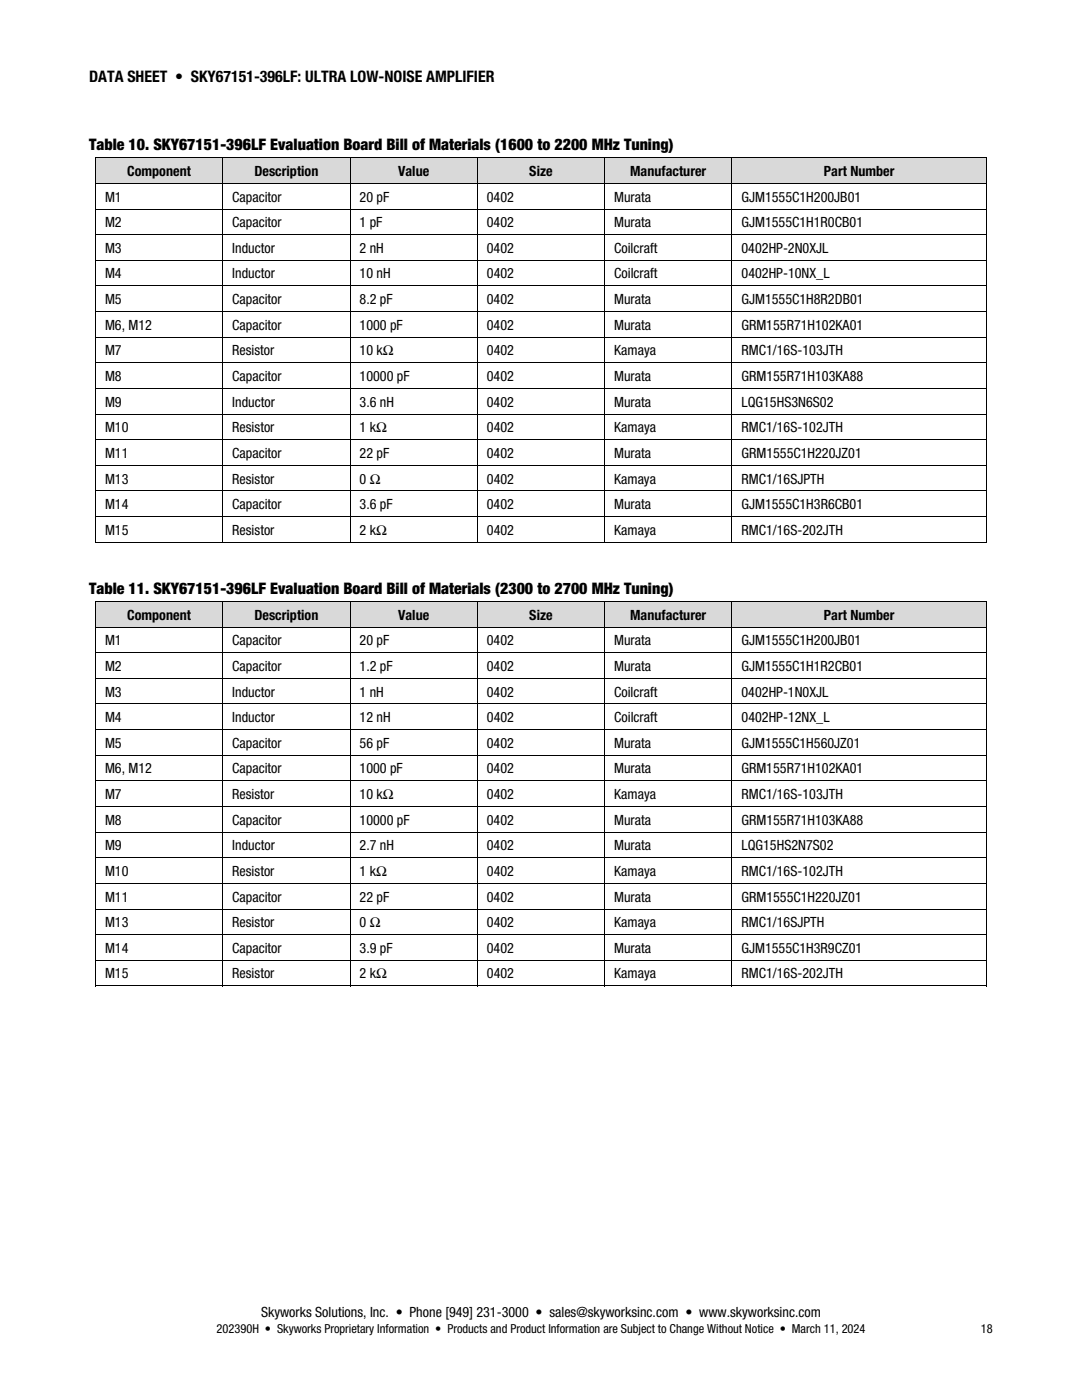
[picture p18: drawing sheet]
<svg xmlns="http://www.w3.org/2000/svg" width="216mm" height="279mm" viewBox="0 0 216 279" stroke-linecap="round" stroke-linejoin="round" font-family="sans-serif">
<defs><g id="words">
<g font-size="3.2">
<text x="17.8" y="16.4">DATA SHEET • SKY67151-396LF: ULTRA LOW-NOISE AMPLIFIER</text>
<text x="17.8" y="29.9">Table 10. SKY67151-396LF Evaluation Board Bill of Materials (1600 to 2200 MHz Tuning)</text>
<text x="17.8" y="118.5">Table 11. SKY67151-396LF Evaluation Board Bill of Materials (2300 to 2700 MHz Tuning)</text>
</g>
<g font-size="2.8">
<text x="25.4" y="35.1">Component</text>
<text x="50.8" y="35.1">Description</text>
<text x="79.4" y="35.1">Value</text>
<text x="105.6" y="35.1">Size</text>
<text x="125.8" y="35.1">Manufacturer</text>
<text x="164.4" y="35.1">Part Number</text>
<text x="21" y="40.2">M1</text>
<text x="46.3" y="40.2">Capacitor</text>
<text x="71.8" y="40.2">20 pF</text>
<text x="97.1" y="40.2">0402</text>
<text x="122.5" y="40.2">Murata</text>
<text x="148" y="40.2">GJM1555C1H200JB01</text>
<text x="21" y="45.3">M2</text>
<text x="46.3" y="45.3">Capacitor</text>
<text x="71.8" y="45.3">1 pF</text>
<text x="97.1" y="45.3">0402</text>
<text x="122.5" y="45.3">Murata</text>
<text x="148" y="45.3">GJM1555C1H1R0CB01</text>
<text x="21" y="50.5">M3</text>
<text x="46.4" y="50.5">Inductor</text>
<text x="71.7" y="50.5">2 nH</text>
<text x="97.1" y="50.5">0402</text>
<text x="122.5" y="50.5">Coilcraft</text>
<text x="148" y="50.5">0402HP-2N0XJL</text>
<text x="21" y="55.6">M4</text>
<text x="46.4" y="55.6">Inductor</text>
<text x="71.8" y="55.6">10 nH</text>
<text x="97.2" y="55.6">0402</text>
<text x="122.6" y="55.6">Coilcraft</text>
<text x="148" y="55.6">0402HP-10NX_L</text>
<text x="21" y="60.7">M5</text>
<text x="21" y="65.8">M6, M12</text>
<text x="46.3" y="65.8">Capacitor</text>
<text x="46.3" y="60.7">Capacitor</text>
<text x="71.7" y="65.8">1000 pF</text>
<text x="71.8" y="60.7">8.2 pF</text>
<text x="97.1" y="65.8">0402</text>
<text x="97.1" y="60.7">0402</text>
<text x="122.5" y="65.8">Murata</text>
<text x="122.5" y="60.7">Murata</text>
<text x="147.9" y="65.8">GRM155R71H102KA01</text>
<text x="148" y="60.7">GJM1555C1H8R2DB01</text>
<text x="21" y="70.9">M7</text>
<text x="46.3" y="70.9">Resistor</text>
<text x="71.8" y="70.9">10 kΩ</text>
<text x="97.2" y="70.9">0402</text>
<text x="122.6" y="70.9">Kamaya</text>
<text x="148" y="70.9">RMC1/16S-103JTH</text>
<text x="21" y="76">M8</text>
<text x="46.3" y="76">Capacitor</text>
<text x="71.8" y="76">10000 pF</text>
<text x="97.1" y="76">0402</text>
<text x="122.5" y="76">Murata</text>
<text x="148" y="76">GRM155R71H103KA88</text>
<text x="21" y="81.2">M9</text>
<text x="46.4" y="81.2">Inductor</text>
<text x="71.7" y="81.2">3.6 nH</text>
<text x="97.1" y="81.2">0402</text>
<text x="122.5" y="81.2">Murata</text>
<text x="148" y="81.2">LQG15HS3N6S02</text>
<text x="21" y="86.3">M10</text>
<text x="46.3" y="86.3">Resistor</text>
<text x="71.8" y="86.3">1 kΩ</text>
<text x="97.2" y="86.3">0402</text>
<text x="122.6" y="86.3">Kamaya</text>
<text x="148" y="86.3">RMC1/16S-102JTH</text>
<text x="21" y="91.4">M11</text>
<text x="46.3" y="91.4">Capacitor</text>
<text x="71.8" y="91.4">22 pF</text>
<text x="97.1" y="91.4">0402</text>
<text x="122.5" y="91.4">Murata</text>
<text x="148" y="91.4">GRM1555C1H220JZ01</text>
<text x="21" y="96.5">M13</text>
<text x="21" y="101.6">M14</text>
<text x="46.3" y="96.5">Resistor</text>
<text x="46.3" y="101.6">Capacitor</text>
<text x="71.8" y="101.6">3.6 pF</text>
<text x="71.8" y="96.5">0 Ω</text>
<text x="97.1" y="101.6">0402</text>
<text x="97.2" y="96.5">0402</text>
<text x="122.5" y="101.6">Murata</text>
<text x="122.6" y="96.5">Kamaya</text>
<text x="148" y="96.5">RMC1/16SJPTH</text>
<text x="148" y="101.6">GJM1555C1H3R6CB01</text>
<text x="21" y="106.7">M15</text>
<text x="46.3" y="106.7">Resistor</text>
<text x="71.8" y="106.7">2 kΩ</text>
<text x="97.2" y="106.7">0402</text>
<text x="122.6" y="106.7">Kamaya</text>
<text x="148" y="106.7">RMC1/16S-202JTH</text>
<text x="25.4" y="123.7">Component</text>
<text x="50.8" y="123.7">Description</text>
<text x="79.4" y="123.7">Value</text>
<text x="105.6" y="123.7">Size</text>
<text x="125.8" y="123.7">Manufacturer</text>
<text x="164.4" y="123.7">Part Number</text>
<text x="21" y="128.8">M1</text>
<text x="46.3" y="128.8">Capacitor</text>
<text x="71.8" y="128.8">20 pF</text>
<text x="97.1" y="128.8">0402</text>
<text x="122.5" y="128.8">Murata</text>
<text x="148" y="128.8">GJM1555C1H200JB01</text>
<text x="21" y="133.9">M2</text>
<text x="46.3" y="133.9">Capacitor</text>
<text x="71.8" y="133.9">1.2 pF</text>
<text x="97.1" y="133.9">0402</text>
<text x="122.5" y="133.9">Murata</text>
<text x="148" y="133.9">GJM1555C1H1R2CB01</text>
<text x="21" y="139">M3</text>
<text x="46.4" y="139">Inductor</text>
<text x="71.7" y="139">1 nH</text>
<text x="97.1" y="139">0402</text>
<text x="122.5" y="139">Coilcraft</text>
<text x="148" y="139">0402HP-1N0XJL</text>
<text x="21" y="144.1">M4</text>
<text x="21" y="149.2">M5</text>
<text x="46.3" y="149.2">Capacitor</text>
<text x="46.4" y="144.1">Inductor</text>
<text x="71.8" y="144.1">12 nH</text>
<text x="71.8" y="149.2">56 pF</text>
<text x="97.1" y="149.2">0402</text>
<text x="97.2" y="144.1">0402</text>
<text x="122.5" y="149.2">Murata</text>
<text x="122.6" y="144.1">Coilcraft</text>
<text x="148" y="149.2">GJM1555C1H560JZ01</text>
<text x="148" y="144.1">0402HP-12NX_L</text>
<text x="21" y="154.3">M6, M12</text>
<text x="46.3" y="154.3">Capacitor</text>
<text x="71.7" y="154.3">1000 pF</text>
<text x="97.1" y="154.3">0402</text>
<text x="122.5" y="154.3">Murata</text>
<text x="147.9" y="154.3">GRM155R71H102KA01</text>
<text x="21" y="159.5">M7</text>
<text x="46.3" y="159.5">Resistor</text>
<text x="71.8" y="159.5">10 kΩ</text>
<text x="97.2" y="159.5">0402</text>
<text x="122.6" y="159.5">Kamaya</text>
<text x="148" y="159.5">RMC1/16S-103JTH</text>
<text x="21" y="164.6">M8</text>
<text x="46.3" y="164.6">Capacitor</text>
<text x="71.8" y="164.6">10000 pF</text>
<text x="97.1" y="164.6">0402</text>
<text x="122.5" y="164.6">Murata</text>
<text x="148" y="164.6">GRM155R71H103KA88</text>
<text x="21" y="169.7">M9</text>
<text x="46.4" y="169.7">Inductor</text>
<text x="71.7" y="169.7">2.7 nH</text>
<text x="97.1" y="169.7">0402</text>
<text x="122.5" y="169.7">Murata</text>
<text x="148" y="169.7">LQG15HS2N7S02</text>
<text x="21" y="174.8">M10</text>
<text x="21" y="179.9">M11</text>
<text x="46.3" y="174.8">Resistor</text>
<text x="46.3" y="179.9">Capacitor</text>
<text x="71.8" y="179.9">22 pF</text>
<text x="71.8" y="174.8">1 kΩ</text>
<text x="97.1" y="179.9">0402</text>
<text x="97.2" y="174.8">0402</text>
<text x="122.5" y="179.9">Murata</text>
<text x="122.6" y="174.8">Kamaya</text>
<text x="148" y="179.9">GRM1555C1H220JZ01</text>
<text x="148" y="174.8">RMC1/16S-102JTH</text>
<text x="21" y="185">M13</text>
<text x="46.3" y="185">Resistor</text>
<text x="71.8" y="185">0 Ω</text>
<text x="97.2" y="185">0402</text>
<text x="122.6" y="185">Kamaya</text>
<text x="148" y="185">RMC1/16SJPTH</text>
<text x="21" y="190.2">M14</text>
<text x="46.3" y="190.2">Capacitor</text>
<text x="71.8" y="190.2">3.9 pF</text>
<text x="97.1" y="190.2">0402</text>
<text x="122.5" y="190.2">Murata</text>
<text x="148" y="190.2">GJM1555C1H3R9CZ01</text>
<text x="21" y="195.3">M15</text>
<text x="46.3" y="195.3">Resistor</text>
<text x="71.8" y="195.3">2 kΩ</text>
<text x="97.2" y="195.3">0402</text>
<text x="122.6" y="195.3">Kamaya</text>
<text x="148" y="195.3">RMC1/16S-202JTH</text>
<text x="52.1" y="262.8">Skyworks Solutions, Inc. • Phone [949] 231-3000 • sales@skyworksinc.com • www.skyworksinc.com</text>
</g>
<g font-size="2.5">
<text x="43.2" y="266.1">202390H • Skyworks Proprietary Information • Products and Product Information are Subject to Change Without Notice • March 11, 2024</text>
<text x="195.7" y="266.1">18</text>
</g>
</g></defs>
<g fill="#d9d9d9">
<path d="M19.1 31.6h25.3v4.9h-25.3z"/>
<path d="M21 31.6h21.5v4.9h-21.5z"/>
<path d="M44.5 31.6h25.3v4.9h-25.3z"/>
<path d="M46.4 31.6h21.5v4.9h-21.5z"/>
<path d="M69.9 31.6h25.3v4.9h-25.3z"/>
<path d="M71.8 31.6h21.5v4.9h-21.5z"/>
<path d="M95.3 31.6h25.3v4.9h-25.3z"/>
<path d="M97.2 31.6h21.5v4.9h-21.5z"/>
<path d="M120.7 31.6h25.3v4.9h-25.3z"/>
<path d="M122.6 31.6h21.5v4.9h-21.5z"/>
<path d="M146.1 31.6h50.7v4.9h-50.7z"/>
<path d="M148 31.6h46.9v4.9h-46.9z"/>
</g>
<g fill="#000">
<path d="M19 31.4h.1v.2h-.1zM196.8 31.4h.1v.2h-.1zM196.8 36.5h.1v.2h-.1zM196.8 41.6h.1v.2h-.1zM196.8 46.7h.1v.2h-.1zM196.8 51.9h.1v.1h-.1zM196.8 57h.1v.2h-.1zM196.8 62.1h.1v.2h-.1zM196.8 67.2h.1v.2h-.1zM196.8 72.3h.1v.2h-.1zM196.8 77.4h.1v.2h-.1zM196.8 82.5h.1v.2h-.1z"/>
<path d="M196.8 87.7h.1v.1h-.1zM196.8 92.8h.1v.1h-.1zM196.8 97.9h.1v.2h-.1zM196.8 103h.1v.2h-.1zM196.8 108.1h.1v.2h-.1z"/>
</g>
<g fill="none" stroke="#000" stroke-width=".2">
<path d="M19 36.6h177.8M19 31.6v4.9M19 36.7v4.9M44.5 31.6v4.9M44.5 36.7v4.9M69.8 31.6v4.9M69.8 36.7v4.9M95.2 31.6v4.9M95.2 36.7v4.9M120.6 31.6v4.9M120.6 36.7v4.9M146.1 31.6v4.9"/>
<path d="M146.1 36.7v4.9M196.8 31.5h-177.8M196.8 31.6v4.9M196.8 36.7v4.9M19 41.7h177.8M19 51.9h177.8M19 57.1h177.8M19 41.8v4.9M19 46.9v5M19 52v5M19 57.2v4.9M44.5 41.8v4.9"/>
<path d="M44.5 46.9v5M44.5 52v5M44.5 57.2v4.9M69.8 41.8v4.9M69.8 46.9v5M69.8 52v5M69.8 57.2v4.9M95.2 41.8v4.9M95.2 46.9v5M95.2 52v5M95.2 57.2v4.9M120.6 41.8v4.9"/>
<path d="M120.6 46.9v5M120.6 52v5M120.6 57.2v4.9M146.1 41.8v4.9M146.1 46.9v5M146.1 52v5M146.1 57.2v4.9M196.8 46.8h-177.8M196.8 41.8v4.9M196.8 46.9v5M196.8 52v5M196.8 57.2v4.9"/>
<path d="M19 67.3h177.8M19 72.4h177.8M19 62.3v4.9M19 67.4v4.9M19 72.5v4.9M19 77.6v4.9M44.5 62.3v4.9M44.5 67.4v4.9M44.5 72.5v4.9M44.5 77.6v4.9M69.8 62.3v4.9M69.8 67.4v4.9"/>
<path d="M69.8 72.5v4.9M69.8 77.6v4.9M95.2 62.3v4.9M95.2 67.4v4.9M95.2 72.5v4.9M95.2 77.6v4.9M120.6 62.3v4.9M120.6 67.4v4.9M120.6 72.5v4.9M120.6 77.6v4.9M146.1 62.3v4.9M146.1 67.4v4.9"/>
<path d="M146.1 72.5v4.9M146.1 77.6v4.9M196.8 62.2h-177.8M196.8 77.5h-177.8M196.8 62.3v4.9M196.8 67.4v4.9M196.8 72.5v4.9M196.8 77.6v4.9M19 82.6h177.8M19 87.8h177.8M19 98h177.8M19 82.7v5"/>
<path d="M19 87.8v5M19 92.9v5M19 98.1v4.9M44.5 82.7v5M44.5 87.8v5M44.5 92.9v5M44.5 98.1v4.9M69.8 82.7v5M69.8 87.8v5M69.8 92.9v5M69.8 98.1v4.9M95.2 82.7v5"/>
<path d="M95.2 87.8v5M95.2 92.9v5M95.2 98.1v4.9M120.6 82.7v5M120.6 87.8v5M120.6 92.9v5M120.6 98.1v4.9M146.1 82.7v5M146.1 87.8v5M146.1 92.9v5M146.1 98.1v4.9M196.8 92.9h-177.8"/>
<path d="M196.8 82.7v5M196.8 87.8v5M196.8 92.9v5M196.8 98.1v4.9M19 108.2h25.4M19 103.2v5.1M44.5 103.2v5.1M44.5 108.2h25.3M69.8 103.2v5.1M69.9 108.2h25.3M95.2 103.2v5.1M95.3 108.2h25.3"/>
<path d="M120.6 103.2v5.1M120.7 108.2h25.3M146.1 103.2v5.1M146.1 108.2h50.7M196.8 103.1h-177.8M196.8 103.2v5.1"/>
</g>
<g fill="#d9d9d9">
<path d="M19.1 120.1h25.3v5h-25.3z"/>
<path d="M21 120.1h21.5v5h-21.5z"/>
<path d="M44.5 120.1h25.3v5h-25.3z"/>
<path d="M46.4 120.1h21.5v5h-21.5z"/>
<path d="M69.9 120.1h25.3v5h-25.3z"/>
<path d="M71.8 120.1h21.5v5h-21.5z"/>
<path d="M95.3 120.1h25.3v5h-25.3z"/>
<path d="M97.2 120.1h21.5v5h-21.5z"/>
<path d="M120.7 120.1h25.3v5h-25.3z"/>
<path d="M122.6 120.1h21.5v5h-21.5z"/>
<path d="M146.1 120.1h50.7v5h-50.7z"/>
<path d="M148 120.1h46.9v5h-46.9z"/>
</g>
<g fill="#000">
<path d="M19 120h.1v.1h-.1zM196.8 120h.1v.1h-.1zM196.8 125.1h.1v.1h-.1zM196.8 130.2h.1v.1h-.1zM196.8 135.3h.1v.2h-.1zM196.8 140.4h.1v.2h-.1zM196.8 145.5h.1v.2h-.1zM196.8 150.6h.1v.2h-.1zM196.8 155.7h.1v.2h-.1zM196.8 160.9h.1v.1h-.1zM196.8 166h.1v.2h-.1zM196.8 171.1h.1v.2h-.1z"/>
<path d="M196.8 176.2h.1v.2h-.1zM196.8 181.3h.1v.2h-.1zM196.8 186.4h.1v.2h-.1zM196.8 191.6h.1v.1h-.1zM196.8 196.7h.1v.1h-.1z"/>
</g>
<g fill="none" stroke="#000" stroke-width=".2">
<path d="M19 125.1h177.8M19 120.1v5M19 125.2v5M19 130.3v5M19 135.5v4.9M44.5 120.1v5M44.5 125.2v5M44.5 130.3v5M44.5 135.5v4.9M69.8 120.1v5M69.8 125.2v5M69.8 130.3v5"/>
<path d="M69.8 135.5v4.9M95.2 120.1v5M95.2 125.2v5M95.2 130.3v5M95.2 135.5v4.9M120.6 120.1v5M120.6 125.2v5M120.6 130.3v5M120.6 135.5v4.9M146.1 120.1v5M146.1 125.2v5M146.1 130.3v5"/>
<path d="M146.1 135.5v4.9M196.8 120h-177.8M196.8 130.3h-177.8M196.8 135.4h-177.8M196.8 120.1v5M196.8 125.2v5M196.8 130.3v5M196.8 135.5v4.9M19 140.5h177.8M19 155.8h177.8M19 140.6v4.9M19 145.7v4.9"/>
<path d="M19 150.8v4.9M19 155.9v5M44.5 140.6v4.9M44.5 145.7v4.9M44.5 150.8v4.9M44.5 155.9v5M69.8 140.6v4.9M69.8 145.7v4.9M69.8 150.8v4.9M69.8 155.9v5M95.2 140.6v4.9M95.2 145.7v4.9"/>
<path d="M95.2 150.8v4.9M95.2 155.9v5M120.6 140.6v4.9M120.6 145.7v4.9M120.6 150.8v4.9M120.6 155.9v5M146.1 140.6v4.9M146.1 145.7v4.9M146.1 150.8v4.9M146.1 155.9v5M196.8 145.6h-177.8M196.8 150.7h-177.8"/>
<path d="M196.8 140.6v4.9M196.8 145.7v4.9M196.8 150.8v4.9M196.8 155.9v5M19 171.2h177.8M19 161v5M19 166.2v4.9M19 171.3v4.9M19 176.4v4.9M44.5 161v5M44.5 166.2v4.9M44.5 171.3v4.9"/>
<path d="M44.5 176.4v4.9M69.8 161v5M69.8 166.2v4.9M69.8 171.3v4.9M69.8 176.4v4.9M95.2 161v5M95.2 166.2v4.9M95.2 171.3v4.9M95.2 176.4v4.9M120.6 161v5M120.6 166.2v4.9M120.6 171.3v4.9"/>
<path d="M120.6 176.4v4.9M146.1 161v5M146.1 166.2v4.9M146.1 171.3v4.9M146.1 176.4v4.9M196.8 161h-177.8M196.8 166.1h-177.8M196.8 176.3h-177.8M196.8 161v5M196.8 166.2v4.9M196.8 171.3v4.9M196.8 176.4v4.9"/>
<path d="M19 186.5h177.8M19 191.6h177.8M19 196.8h25.4M19 181.5v4.9M19 186.6v5M19 191.7v5.1M44.5 181.5v4.9M44.5 186.6v5M44.5 191.7v5.1M44.5 196.8h25.3M69.8 181.5v4.9M69.8 186.6v5"/>
<path d="M69.8 191.7v5.1M69.9 196.8h25.3M95.2 181.5v4.9M95.2 186.6v5M95.2 191.7v5.1M95.3 196.8h25.3M120.6 181.5v4.9M120.6 186.6v5M120.6 191.7v5.1M120.7 196.8h25.3M146.1 181.5v4.9M146.1 186.6v5"/>
<path d="M146.1 191.7v5.1M146.1 196.8h50.7M196.8 181.4h-177.8M196.8 181.5v4.9M196.8 186.6v5M196.8 191.7v5.1"/>
</g>
<use href="#words"/>
</svg>
